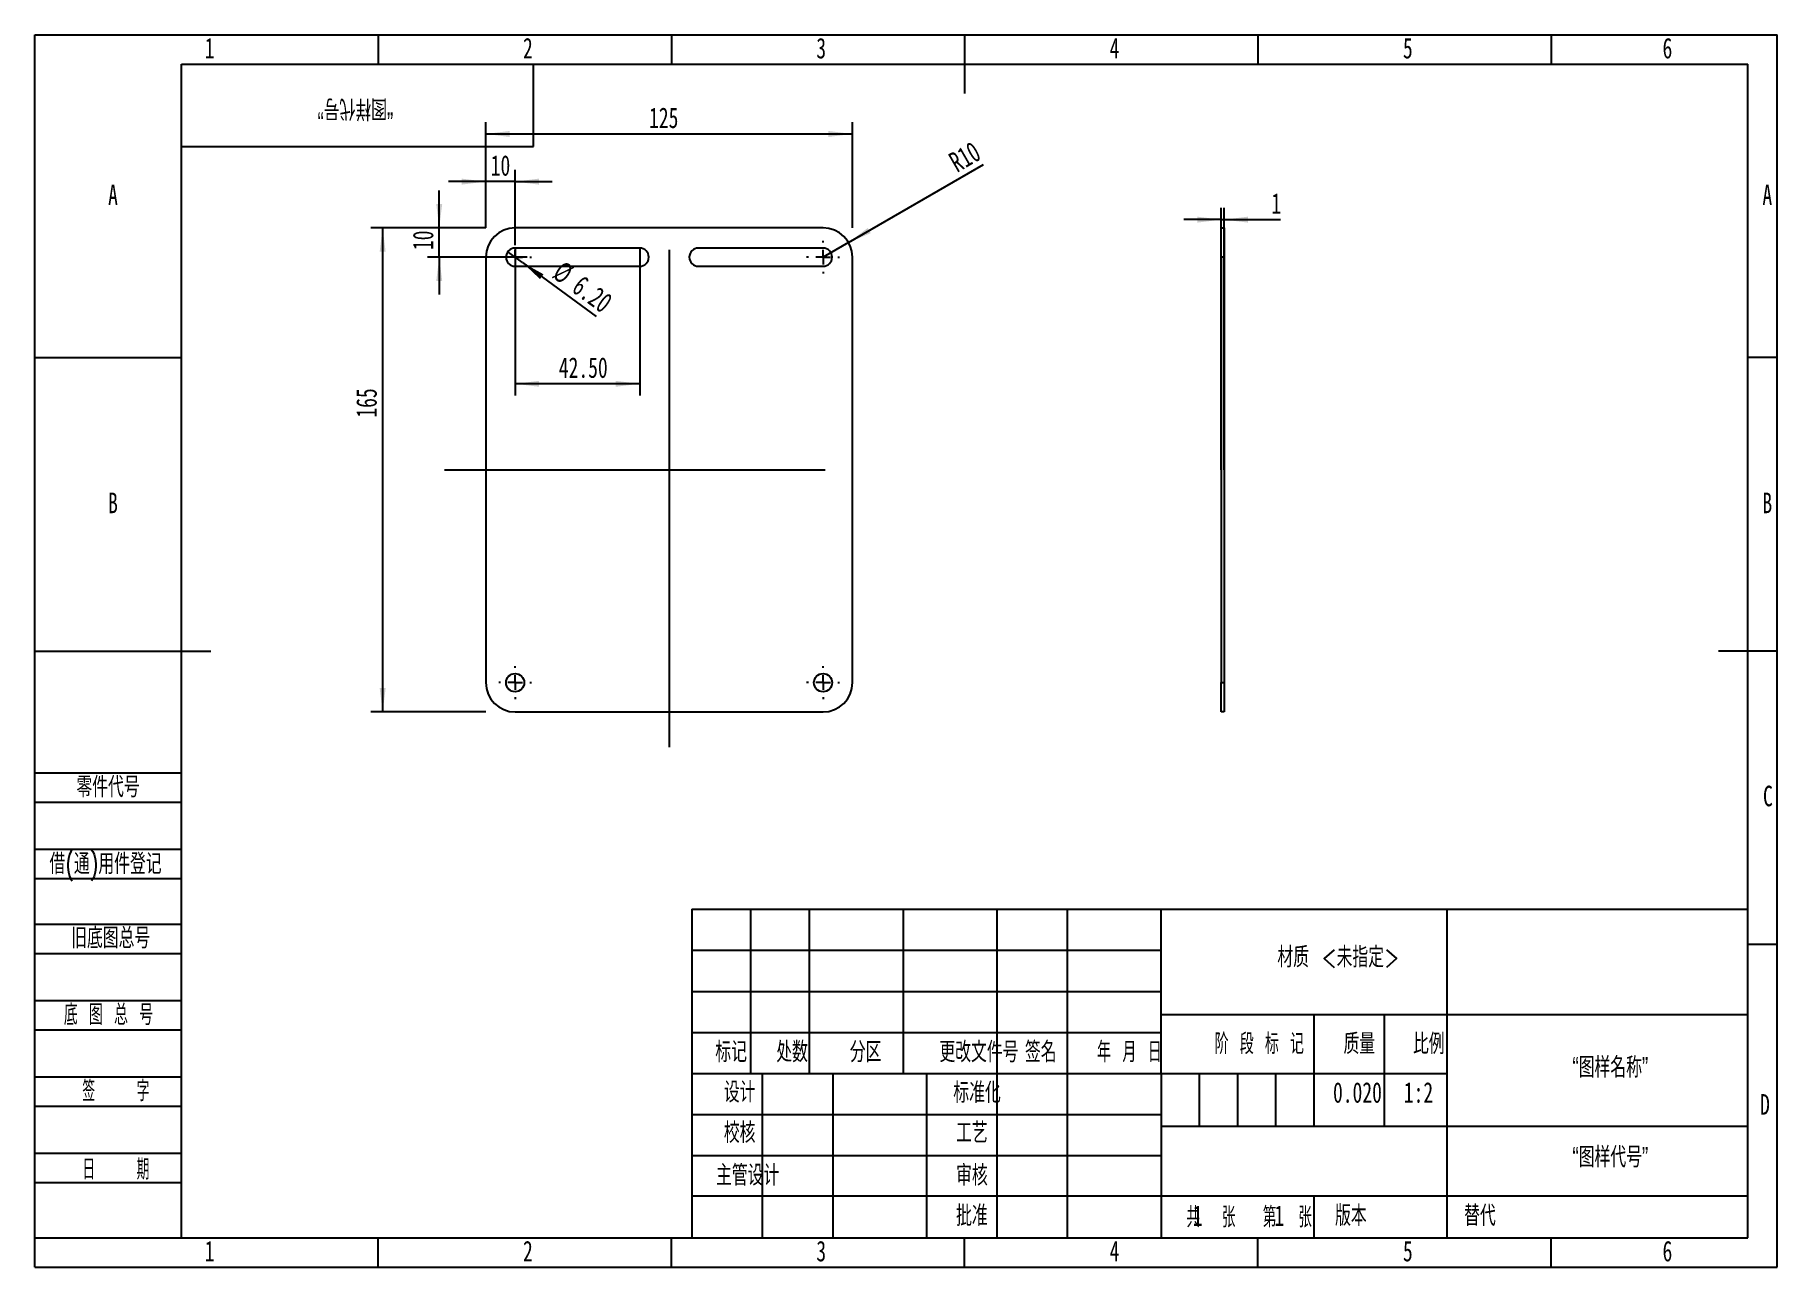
# Model space of a CAD drawing. Header units: millimetres. Extents: x 0 to 297, y 0 to 210.
import ezdxf

# ---------------------------------------------------------------- set-up
doc = ezdxf.new("R2010")
doc.units = ezdxf.units.MM
doc.layers.add('图框', color=7, linetype='Continuous')
doc.layers.add('粗实线层', color=7, linetype='Continuous', lineweight=25)
doc.styles.add('SLDTEXTSTYLE0', font='TXT', dxfattribs={"width": 0.7, "bigfont": 'bigfont'})
doc.styles.add('SLDTEXTSTYLE1', font='TXT', dxfattribs={"width": 0.6, "bigfont": 'bigfont'})
doc.styles.add('SLDTEXTSTYLE2', font='TXT', dxfattribs={"width": 0.614286, "bigfont": 'bigfont'})
doc.styles.add('SLDTEXTSTYLE3', font='TXT', dxfattribs={"width": 0.62, "bigfont": 'bigfont'})
doc.styles.add('SLDTEXTSTYLE4', font='TXT', dxfattribs={"width": 0.566667, "bigfont": 'bigfont'})
doc.styles.add('SLDTEXTSTYLE5', font='TXT', dxfattribs={"width": 0.7})
doc.dimstyles.new('SLDDIMSTYLE0', dxfattribs={"dimtxt": 3.5, "dimasz": 4.08, "dimexe": 0, "dimexo": 0.0625, "dimgap": 0.875, "dimtad": 2, "dimlfac": 2, "dimrnd": 1e-09, "dimzin": 12, "dimdsep": 46, "dimtxsty": 'SLDTEXTSTYLE5', "dimsah": 1, "dimcen": 0.09, "dimadec": 0, "dimazin": 3, "dimtfac": 1, "dimtofl": 0, "dimtmove": 0, "dimatfit": 3, "dimfxl": 1, "dimfrac": 2, "dimtolj": 1, "dimtzin": 12, "dimarcsym": 0})
doc.dimstyles.new('SLDDIMSTYLE1', dxfattribs={"dimtxt": 3.5, "dimasz": 4.08, "dimexe": 0, "dimexo": 0.0625, "dimgap": 0.875, "dimtad": 2, "dimlfac": 2, "dimrnd": 1e-09, "dimzin": 12, "dimdsep": 46, "dimtxsty": 'SLDTEXTSTYLE5', "dimsah": 1, "dimcen": 0.09, "dimadec": 0, "dimazin": 3, "dimtfac": 1, "dimtmove": 0, "dimatfit": 0, "dimfxl": 1, "dimfrac": 2, "dimtolj": 1, "dimtzin": 12, "dimarcsym": 0})
doc.dimstyles.new('SLDDIMSTYLE2', dxfattribs={"dimtxt": 3.5, "dimasz": 4.08, "dimexe": 0, "dimexo": 0.0625, "dimgap": 0.875, "dimtad": 2, "dimlfac": 2, "dimrnd": 1e-09, "dimzin": 4, "dimdsep": 46, "dimtxsty": 'SLDTEXTSTYLE5', "dimblk1": 'NONE', "dimsah": 1, "dimcen": 0, "dimadec": 0, "dimazin": 1, "dimtfac": 1, "dimtmove": 0, "dimatfit": 3, "dimldrblk": 'NONE', "dimfxl": 1, "dimfrac": 2, "dimtolj": 1, "dimtzin": 12, "dimarcsym": 0})
doc.dimstyles.new('SLDDIMSTYLE3', dxfattribs={"dimtxt": 3.5, "dimasz": 4.08, "dimexe": 0, "dimexo": 0.0625, "dimgap": 0.875, "dimtad": 2, "dimlfac": 2, "dimrnd": 1e-09, "dimzin": 12, "dimdsep": 46, "dimtxsty": 'SLDTEXTSTYLE5', "dimsah": 1, "dimcen": 0, "dimadec": 0, "dimazin": 3, "dimtfac": 1, "dimtofl": 0, "dimtmove": 0, "dimatfit": 3, "dimfxl": 1, "dimfrac": 2, "dimtolj": 1, "dimtzin": 12, "dimarcsym": 0})
doc.dimstyles.new('SLDDIMSTYLE4', dxfattribs={"dimtxt": 3.5, "dimasz": 4.08, "dimexe": 0, "dimexo": 0.0625, "dimgap": 0.875, "dimtad": 2, "dimlfac": 2, "dimrnd": 1e-09, "dimzin": 4, "dimdsep": 46, "dimtxsty": 'SLDTEXTSTYLE5', "dimsah": 1, "dimcen": 0.09, "dimadec": 0, "dimazin": 1, "dimtfac": 1, "dimtmove": 0, "dimatfit": 0, "dimfxl": 1, "dimfrac": 2, "dimtolj": 1, "dimtzin": 12, "dimarcsym": 0})

# ---------------------------------------------------------------- blocks, each defined once
blk = doc.blocks.new('_D')
at = {"layer": '图框'}
for p, q in [((76.86, 177.11), (57.29, 177.11)), ((59.29, 177.11), (59.29, 94.61)), ((76.86, 94.61), (57.29, 94.61))]:
    blk.add_line(p, q, dxfattribs=at)
for points in [[(59.29, 177.11), (58.78, 173.03), (59.8, 173.03)], [(59.29, 94.61), (59.8, 98.69), (58.78, 98.69)]]:
    blk.add_solid(points, dxfattribs=at)
at = {"layer": '图框', "insert": (54.78, 144.77), "char_height": 3.5, "attachment_point": 1, "rotation": 90, "style": 'SLDTEXTSTYLE5'}
blk.add_mtext('165', dxfattribs=at)
blk = doc.blocks.new('_D_1')
at = {"layer": '图框'}
for p, q in [((76.86, 177.11), (76.86, 195.11)), ((76.86, 193.11), (139.36, 193.11)), ((139.36, 177.11), (139.36, 195.11))]:
    blk.add_line(p, q, dxfattribs=at)
for points in [[(76.86, 193.11), (80.94, 192.6), (80.94, 193.62)], [(139.36, 193.11), (135.28, 193.62), (135.28, 192.6)]]:
    blk.add_solid(points, dxfattribs=at)
at = {"layer": '图框', "insert": (104.7, 197.62), "char_height": 3.5, "attachment_point": 1, "style": 'SLDTEXTSTYLE5'}
blk.add_mtext('125', dxfattribs=at)
blk = doc.blocks.new('_D_2')
at = {"layer": '图框'}
for p, q in [((68.93, 177.11), (68.93, 183.46)), ((76.86, 177.11), (66.93, 177.11)), ((68.93, 172.11), (68.93, 177.11)), ((83.91, 172.11), (66.93, 172.11)), ((68.93, 172.11), (68.93, 165.76))]:
    blk.add_line(p, q, dxfattribs=at)
for points in [[(68.93, 177.11), (69.44, 181.19), (68.42, 181.19)], [(68.93, 172.11), (68.42, 168.03), (69.44, 168.03)]]:
    blk.add_solid(points, dxfattribs=at)
at = {"layer": '图框', "insert": (64.42, 173.32), "char_height": 3.5, "attachment_point": 1, "rotation": 90, "style": 'SLDTEXTSTYLE5'}
blk.add_mtext('10', dxfattribs=at)
blk = doc.blocks.new('_D_3')
at = {"layer": '图框'}
for q in [(80.61, 173.03), (95.71, 162)]:
    blk.add_line((83.12, 171.2), q, dxfattribs=at)
blk.add_solid([(83.12, 171.2), (86.11, 168.38), (86.71, 169.2)], dxfattribs=at)
at = {"layer": '图框', "char_height": 3.5, "attachment_point": 1, "rotation": 323.8579, "style": 'SLDTEXTSTYLE5'}
for s, insert in [('%%c', (90.07, 171.65)), ('6.20', (93.39, 169.21))]:
    blk.add_mtext(s, dxfattribs=dict(at, insert=insert))
blk = doc.blocks.new('_NONE')
blk = doc.blocks.new('_D_4')
at = {"layer": '图框'}
for p, q in [((76.86, 184.99), (70.51, 184.99)), ((76.86, 177.11), (76.86, 186.99)), ((81.86, 184.99), (76.86, 184.99)), ((81.86, 174.16), (81.86, 186.99)), ((81.86, 184.99), (88.21, 184.99))]:
    blk.add_line(p, q, dxfattribs=at)
for points in [[(76.86, 184.99), (72.78, 185.5), (72.78, 184.48)], [(81.86, 184.99), (85.94, 184.48), (85.94, 185.5)]]:
    blk.add_solid(points, dxfattribs=at)
at = {"layer": '图框', "insert": (77.71, 189.5), "char_height": 3.5, "attachment_point": 1, "style": 'SLDTEXTSTYLE5'}
blk.add_mtext('10', dxfattribs=at)
blk = doc.blocks.new('_D_5')
at = {"layer": '图框'}
for q in [(161.7, 187.89), (134.36, 172.11)]:
    blk.add_line((138.7, 174.61), q, dxfattribs=at)
blk.add_solid([(138.7, 174.61), (142.48, 176.21), (141.97, 177.09)], dxfattribs=at)
at = {"layer": '图框', "insert": (155.46, 189.49), "char_height": 3.5, "attachment_point": 1, "rotation": 30, "style": 'SLDTEXTSTYLE5'}
blk.add_mtext('R10', dxfattribs=at)
blk = doc.blocks.new('_D_6')
at = {"layer": '图框'}
for p, q in [((81.86, 173.66), (81.86, 148.53)), ((103.11, 173.66), (103.11, 148.53)), ((103.11, 150.53), (81.86, 150.53))]:
    blk.add_line(p, q, dxfattribs=at)
for points in [[(81.86, 150.53), (85.94, 150.03), (85.94, 151.04)], [(103.11, 150.53), (99.03, 151.04), (99.03, 150.03)]]:
    blk.add_solid(points, dxfattribs=at)
at = {"layer": '图框', "insert": (89.32, 155.05), "char_height": 3.5, "attachment_point": 1, "style": 'SLDTEXTSTYLE5'}
blk.add_mtext('42.50', dxfattribs=at)
blk = doc.blocks.new('SW_CENTERMARKSYMBOL_0')
at = {"layer": '图框', "color": 0}
for p, q in [((-2.5, 0), (-2.8, 0)), ((0, 0), (-1.25, 0)), ((0, 2.5), (0, 2.8)), ((0, 0), (0, 1.25)), ((0, 0), (0, -1.25)), ((0, 0), (1.25, 0)), ((2.5, 0), (2.8, 0)), ((0, -2.5), (0, -2.8))]:
    blk.add_line(p, q, dxfattribs=at)
blk = doc.blocks.new('SW_CENTERMARKSYMBOL_1')
at = {"layer": '图框', "color": 0}
for p, q in [((-2.5, 0), (-2.8, 0)), ((0, 0), (-1.25, 0)), ((0, 2.5), (0, 2.8)), ((0, 0), (0, 1.25)), ((0, 0), (0, -1.25)), ((0, 0), (1.25, 0)), ((2.5, 0), (2.8, 0)), ((0, -2.5), (0, -2.8))]:
    blk.add_line(p, q, dxfattribs=at)
blk = doc.blocks.new('SW_CENTERMARKSYMBOL_2')
at = {"layer": '图框', "color": 0}
for p, q in [((-2.5, 0), (-2.8, 0)), ((0, 0), (-1.25, 0)), ((0, 2.5), (0, 2.8)), ((0, 0), (0, 1.25)), ((0, 0), (0, -1.25)), ((0, 0), (1.25, 0)), ((2.5, 0), (2.8, 0)), ((0, -2.5), (0, -2.8))]:
    blk.add_line(p, q, dxfattribs=at)
blk = doc.blocks.new('SW_CENTERMARKSYMBOL_3')
at = {"layer": '图框', "color": 0}
for p, q in [((-2.5, 0), (-2.8, 0)), ((0, 0), (-1.25, 0)), ((0, 2.5), (0, 2.8)), ((0, 0), (0, 1.25)), ((0, 0), (0, -1.25)), ((0, 0), (1.25, 0)), ((2.5, 0), (2.8, 0)), ((0, -2.5), (0, -2.8))]:
    blk.add_line(p, q, dxfattribs=at)
blk = doc.blocks.new('_D_7')
at = {"layer": '图框'}
for p, q in [((202.22, 178.51), (195.87, 178.51)), ((202.22, 135.86), (202.22, 180.51)), ((202.22, 178.51), (202.72, 178.51)), ((202.72, 135.86), (202.72, 180.51)), ((202.72, 178.51), (212.33, 178.51))]:
    blk.add_line(p, q, dxfattribs=at)
for points in [[(202.22, 178.51), (198.14, 179.02), (198.14, 178)], [(202.72, 178.51), (206.8, 178), (206.8, 179.02)]]:
    blk.add_solid(points, dxfattribs=at)
at = {"layer": '图框', "insert": (210.79, 183.02), "char_height": 3.5, "attachment_point": 1, "style": 'SLDTEXTSTYLE5'}
blk.add_mtext('1', dxfattribs=at)

msp = doc.modelspace()

# ---------------------------------------------------------------- linework, layer by layer
at = {"color": 7, "linetype": 'Continuous', "lineweight": 25}
for p, q in [((134.365, 177.1116), (81.865, 177.1116)), ((202.2203, 177.1116), (202.7203, 177.1116)), ((202.2203, 172.1116), (202.2203, 177.1116)), ((202.7203, 177.1116), (202.7203, 172.1116)), ((103.115, 173.6616), (81.865, 173.6616)), ((134.365, 173.6616), (113.115, 173.6616)), ((76.865, 172.1116), (76.865, 99.6116)), ((81.865, 170.5616), (103.115, 170.5616)), ((113.115, 170.5616), (134.365, 170.5616)), ((139.365, 99.6116), (139.365, 172.1116)), ((202.7203, 172.1116), (202.2203, 172.1116)), ((202.2203, 172.1116), (202.2203, 99.6116)), ((202.7203, 172.1116), (202.7203, 99.6116)), ((202.2203, 94.6116), (202.2203, 99.6116)), ((202.2203, 99.6116), (202.7203, 99.6116)), ((202.7203, 99.6116), (202.7203, 94.6116)), ((81.865, 94.6116), (134.365, 94.6116)), ((202.7203, 94.6116), (202.2203, 94.6116))]:
    msp.add_line(p, q, dxfattribs=at)
for centre in [(81.865, 99.6116), (134.365, 99.6116)]:
    msp.add_circle(centre, 1.55, dxfattribs=at)
for centre, radius, start, end in [((81.865, 172.1116), 5, 90, 180), ((134.365, 172.1116), 5, 0, 90), ((81.865, 172.1116), 1.55, 90, 270), ((103.115, 172.1116), 1.55, 270, 90), ((113.115, 172.1116), 1.55, 90, 270), ((134.365, 172.1116), 1.55, 270, 90), ((81.865, 99.6116), 5, 180, 270), ((134.365, 99.6116), 5, 270, 0)]:
    msp.add_arc(centre, radius, start, end, dxfattribs=at)
at = {"layer": '图框'}
for p, q in [((0, 0), (0, 210)), ((0, 210), (297, 210)), ((58.5, 210), (58.5, 205)), ((108.5, 210), (108.5, 205)), ((208.5, 210), (208.5, 205)), ((258.5, 210), (258.5, 205)), ((297, 0), (297, 210)), ((108.115, 173.3432), (108.115, 88.6055)), ((0, 155), (25, 155)), ((297, 155), (292, 155)), ((69.8507, 135.8616), (134.728, 135.8616)), ((0, 84.2206), (25, 84.2206)), ((0, 79.2206), (25, 79.2206)), ((0, 71.2206), (25, 71.2206)), ((0, 66.2206), (25, 66.2206)), ((0, 58.43), (25, 58.43)), ((112, 54), (192, 54)), ((297, 55), (292, 55)), ((0, 53.43), (25, 53.43)), ((0, 45.43), (25, 45.43)), ((112, 47), (192, 47)), ((0, 40.43), (25, 40.43)), ((198.5, 33), (198.5, 24)), ((205, 33), (205, 24)), ((211.5, 33), (211.5, 24)), ((0, 32.43), (25, 32.43)), ((0, 27.43), (25, 27.43)), ((0, 19.43), (25, 19.43)), ((0, 14.43), (25, 14.43)), ((0, 5), (25, 5)), ((58.5, 0), (58.5, 5)), ((108.5, 0), (108.5, 5)), ((208.5, 0), (208.5, 5)), ((258.5, 0), (258.5, 5)), ((0, 0), (297, 0))]:
    msp.add_line(p, q, dxfattribs=at)
at = {"layer": '图框', "lineweight": 25}
for p, q in [((158.5, 210), (158.5, 200)), ((0, 105), (30, 105)), ((297, 105), (287, 105)), ((112, 61), (112, 5)), ((112, 61), (292, 61)), ((122, 61), (122, 33)), ((132, 61), (132, 33)), ((148, 61), (148, 33)), ((164, 61), (164, 5)), ((176, 61), (176, 5)), ((191.9681, 61.0522), (192.0047, 5)), ((240.6919, 61), (240.6919, 5)), ((191.9799, 43.0522), (291.9799, 43.0522)), ((218, 43.0691), (218, 24.0691)), ((230, 43), (230, 24)), ((112, 40), (192, 40)), ((112, 33), (192, 33)), ((124, 33), (124, 5)), ((136, 33), (136, 5)), ((152, 33), (152, 5)), ((192.0152, 33), (240.6919, 33)), ((112, 26), (192, 26)), ((192, 24), (292, 24)), ((112, 19), (192, 19)), ((112, 12.1661), (192, 12.1661)), ((192, 12.1661), (292, 12.1661)), ((218, 12.1661), (218, 5)), ((25, 5), (292, 5)), ((158.5, 0), (158.5, 5))]:
    msp.add_line(p, q, dxfattribs=at)
at = {"layer": '图框', "linetype": 'Continuous', "lineweight": 25}
for p, q in [((25, 5), (25, 205)), ((25, 205), (292, 205)), ((292, 5), (292, 205))]:
    msp.add_line(p, q, dxfattribs=at)
at = {"layer": '粗实线层'}
for p, q in [((85, 191), (85, 205)), ((25, 191), (85, 191))]:
    msp.add_line(p, q, dxfattribs=at)

# ---------------------------------------------------------------- block references
at = {"layer": '图框'}
for name, p in [('SW_CENTERMARKSYMBOL_0', (81.865, 172.1116)), ('SW_CENTERMARKSYMBOL_1', (134.365, 172.1116)), ('SW_CENTERMARKSYMBOL_3', (81.865, 99.6116)), ('SW_CENTERMARKSYMBOL_2', (134.365, 99.6116))]:
    msp.add_blockref(name, p, dxfattribs=at)

# ---------------------------------------------------------------- texts
at = {"layer": '图框', "char_height": 3.5}
for s, insert, attachment_point, style in [('1', (29.7944, 209.4864), 2, 'SLDTEXTSTYLE5'), ('2', (84.0444, 209.4864), 2, 'SLDTEXTSTYLE5'), ('3', (134.0444, 209.4864), 2, 'SLDTEXTSTYLE5'), ('4', (184.0444, 209.4864), 2, 'SLDTEXTSTYLE5'), ('5', (234.0444, 209.4864), 2, 'SLDTEXTSTYLE5'), ('6', (278.2969, 209.4864), 2, 'SLDTEXTSTYLE5'), ('A', (13.3203, 184.4864), 2, 'SLDTEXTSTYLE5'), ('A', (295.3203, 184.4864), 2, 'SLDTEXTSTYLE5'), ('B', (13.3203, 131.9864), 2, 'SLDTEXTSTYLE5'), ('B', (295.3203, 131.9864), 2, 'SLDTEXTSTYLE5'), ('\\M+197EB\\M+18C8F\\M+191E3\\M+18D86', (7.0836, 83.5791), 1, 'SLDTEXTSTYLE0'), ('C', (295.4273, 82.0427), 2, 'SLDTEXTSTYLE5'), ('\\M+18ED8(\\M+192CA)\\M+19770\\M+18C8F\\M+1936F记', (2.4961, 70.4725), 1, 'SLDTEXTSTYLE0'), ('\\M+18B8C\\M+192EA图总\\M+18D86', (6.1941, 57.8238), 1, 'SLDTEXTSTYLE0'), ('\\M+18DDE质 <\\M+196A2\\M+18E77\\M+192E8>', (222.1561, 54.5771), 2, 'SLDTEXTSTYLE0'), ('\\M+192EA 图 总 \\M+18D86', (4.9472, 44.7655), 1, 'SLDTEXTSTYLE2'), ('标记', (118.6973, 38.4172), 2, 'SLDTEXTSTYLE0'), ('处\\M+19094', (129.0872, 38.4172), 2, 'SLDTEXTSTYLE0'), ('\\M+195AA\\M+18BE6', (141.6086, 38.4172), 2, 'SLDTEXTSTYLE0'), ('\\M+18D58\\M+189FC\\M+195B6\\M+18C8F\\M+18D86', (160.9367, 38.4172), 2, 'SLDTEXTSTYLE0'), ('签\\M+196BC', (171.4765, 38.4172), 2, 'SLDTEXTSTYLE0'), ('\\M+1944E \\M+18C8E \\M+193FA', (186.589, 38.4172), 2, 'SLDTEXTSTYLE3'), ('阶 \\M+19269 标 记', (208.7236, 39.8054), 2, 'SLDTEXTSTYLE2'), ('质\\M+197CA', (225.7721, 39.8054), 2, 'SLDTEXTSTYLE0'), ('\\M+194E4\\M+197E1', (237.6193, 39.8054), 2, 'SLDTEXTSTYLE0'), ('\\M+18167图样\\M+196BC\\M+18FCC\\M+18168', (268.5617, 35.7907), 2, 'SLDTEXTSTYLE0'), ('签    \\M+18E9A', (13.8097, 31.7635), 2, 'SLDTEXTSTYLE4'), ('设计', (120.147, 31.5581), 2, 'SLDTEXTSTYLE0'), ('标\\M+18F79\\M+189BB', (160.6132, 31.4917), 2, 'SLDTEXTSTYLE0'), ('0.020', (225.4554, 31.5205), 2, 'SLDTEXTSTYLE5'), ('1:2', (235.8582, 31.5205), 2, 'SLDTEXTSTYLE5'), ('D', (294.9297, 29.4864), 2, 'SLDTEXTSTYLE5'), ('\\M+18D5A\\M+18A6A', (120.147, 24.679), 2, 'SLDTEXTSTYLE0'), ('\\M+18D48艺', (159.7357, 24.6426), 2, 'SLDTEXTSTYLE0'), ('\\M+18167图样\\M+191E3\\M+18D86\\M+18168', (268.5641, 20.4896), 2, 'SLDTEXTSTYLE0'), ('\\M+193FA    \\M+18AFA', (13.8097, 18.4135), 2, 'SLDTEXTSTYLE4'), ('\\M+18EE5\\M+18AC7设计', (121.5062, 17.3993), 2, 'SLDTEXTSTYLE0'), ('审\\M+18A6A', (159.7357, 17.3993), 2, 'SLDTEXTSTYLE0'), ('\\M+194E1\\M+18F79', (159.7381, 10.5229), 2, 'SLDTEXTSTYLE0'), ('\\M+18BA4  张', (200.4813, 10.2618), 2, 'SLDTEXTSTYLE1'), ('1', (197.3926, 10.5314), 1, 'SLDTEXTSTYLE5'), ('\\M+191E6  张', (213.5087, 10.2618), 2, 'SLDTEXTSTYLE1'), ('1', (211.295, 10.5314), 1, 'SLDTEXTSTYLE5'), ('\\M+194C5\\M+1967B', (224.3389, 10.5314), 2, 'SLDTEXTSTYLE0'), ('\\M+191D6\\M+191E3', (243.6406, 10.5314), 1, 'SLDTEXTSTYLE0'), ('1', (29.7944, 4.4864), 2, 'SLDTEXTSTYLE5'), ('2', (84.0444, 4.4864), 2, 'SLDTEXTSTYLE5'), ('3', (134.0444, 4.4864), 2, 'SLDTEXTSTYLE5'), ('4', (184.0444, 4.4864), 2, 'SLDTEXTSTYLE5'), ('5', (234.0444, 4.4864), 2, 'SLDTEXTSTYLE5'), ('6', (278.2969, 4.4864), 2, 'SLDTEXTSTYLE5')]:
    msp.add_mtext(s, dxfattribs=dict(at, insert=insert, attachment_point=attachment_point, style=style))
at = {"layer": '图框', "insert": (54.6359, 195.6547), "char_height": 3.5, "attachment_point": 2, "rotation": 180, "style": 'SLDTEXTSTYLE0'}
msp.add_mtext('\\M+18167图样\\M+191E3\\M+18D86\\M+18168', dxfattribs=at)

# ---------------------------------------------------------------- dimensions: what is measured, and where the dimension line sits
at = {"layer": '图框'}
for base, p1, p2, dimstyle, picture, middle in [((139.365, 193.1116), (76.865, 177.1116), (139.365, 177.1116), 'SLDDIMSTYLE0', '_D_1', (107.0015, 193.1116)), ((76.865, 184.9872), (81.865, 172.1116), (76.865, 177.1116), 'SLDDIMSTYLE1', '_D_4', (79.2496, 184.9872)), ((202.7203, 178.5092), (202.2203, 135.8616), (202.7203, 135.8616), 'SLDDIMSTYLE1', '_D_7', (211.5581, 178.5092)), ((81.865, 150.5349), (103.115, 173.6616), (81.865, 173.6616), 'SLDDIMSTYLE4', '_D_6', (93.1601, 150.5349))]:
    dim = msp.add_linear_dim(base=base, p1=p1, p2=p2, dimstyle=dimstyle, dxfattribs=at)
    dim.commit()
    dim.dimension.update_dxf_attribs({"geometry": picture, "text_midpoint": middle, "dimtype": 160})
dim = msp.add_radius_dim(center=(134.365, 172.1116), mpoint=(138.6951, 174.6116), dimstyle='SLDDIMSTYLE3', dxfattribs=at)
dim.commit()
dim.dimension.update_dxf_attribs({"geometry": '_D_5', "text_midpoint": (159.7759, 186.7826), "dimtype": 164})
for base, p1, p2, dimstyle, picture, middle in [((68.9328, 177.1116), (81.865, 172.1116), (76.865, 177.1116), 'SLDDIMSTYLE1', '_D_2', (68.9328, 174.8524)), ((59.2917, 94.6116), (76.865, 177.1116), (76.865, 94.6116), 'SLDDIMSTYLE0', '_D', (59.2917, 147.071))]:
    dim = msp.add_linear_dim(base=base, p1=p1, p2=p2, angle=90, dimstyle=dimstyle, dxfattribs=at)
    dim.commit()
    dim.dimension.update_dxf_attribs({"geometry": picture, "text_midpoint": middle, "dimtype": 160})
dim = msp.add_diameter_dim_2p(p1=(80.6133, 173.0258), p2=(83.1167, 171.1974), dimstyle='SLDDIMSTYLE2', dxfattribs=at)
dim.commit()
dim.dimension.update_dxf_attribs({"geometry": '_D_3', "text_midpoint": (91.8045, 164.8524), "dimtype": 163})

doc.saveas('drawing.dxf')
